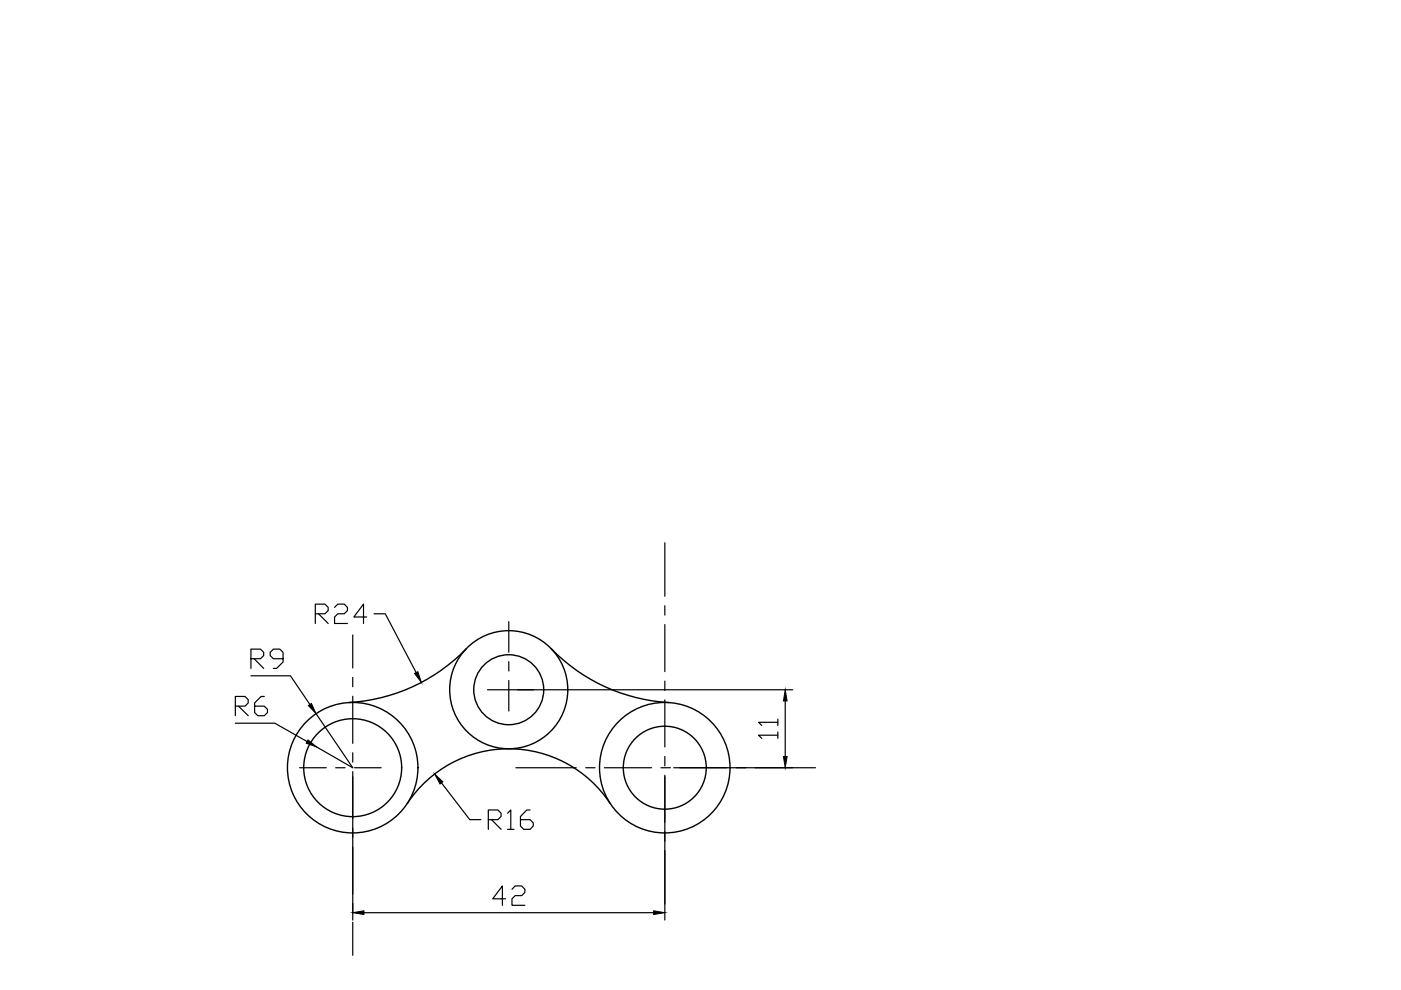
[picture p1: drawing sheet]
<svg xmlns="http://www.w3.org/2000/svg" width="297mm" height="210mm" viewBox="0 0 297 210" stroke-linecap="round" stroke-linejoin="round" font-family="sans-serif">
<defs><g id="words">
<text font-size="7.9" x="103.7" y="193.3">42</text>
<text font-size="7.5" x="159.8" y="157.7">11</text>
</g></defs>
<!-- layer: object -->
<g fill="none" stroke="#000" stroke-width=".3">
<path d="M98.9 137.5a37.7 37.7 0 0 1-24.9 11.5M116.9 137.5a37.8 37.8 0 0 0 24.9 11.5M86.4 170.4a25.7 25.7 0 0 1 43 0"/>
<circle cx="107.9" cy="146.2" r="12.5"/>
<circle cx="107.9" cy="146.2" r="7.4"/>
<circle cx="74.8" cy="162.8" r="13.8"/>
<circle cx="74.8" cy="162.8" r="10.4"/>
<circle cx="140.9" cy="162.8" r="13.8"/>
<circle cx="140.9" cy="162.8" r="8.8"/>
</g>
<!-- layer: cen -->
<g fill="none" stroke="#000" stroke-width=".25">
<path d="M141 115.1v11.3M74.8 134.6v7M107.9 131.8v6.5M141 128.4v2M141 132.4v10M74.8 143.6v2M74.8 147.6v10M74.8 159.6v2M103.4 146.2h9.7M107.9 140.3v2M107.9 144.3v6.5M141 144.4v2"/>
<path d="M141 148.4v10M63.5 162.8h5.7M71.2 162.8h2M74.8 163.6v10M74.8 175.6v2M74.8 179.6v10M75.2 162.8h5.6M109.4 162.8h12.8M124.2 162.8h2M128.2 162.8h9.9M140.1 162.8h2M141 160.4v2"/>
<path d="M141 164.4v10M141 176.3v2.1M144.1 162.8h10M156.1 162.8h2M160.1 162.8h12.8M74.8 191.6v2M74.8 195.5v7.1M141 180.3v11.4"/>
</g>
<!-- layer: 0 -->
<g fill="none" stroke="#000" stroke-width=".25">
<path d="M53.2 139.7h2l.7-.7v-.7l-.7-.7h-2v4.1M53.9 139.7l2 2M60 139.7h-2l-.7-.7v-.7l.7-.7h1.3l.7 .7v2.1l-1.4 1.3h-.6M66.9 130.1h2l.7-.6v-.7l-.7-.7h-2v4.1M67.5 130.1l2.1 2.1M70.9 128.8l.7-.7h1.4l.7 .7v.7l-.7 .6h-1.4l-.7 .7v1.4h2.8M77.8 130.8h-2.8l2.1-2.7v4.1M79.3 130.1h2.4l6.5 12.5M49.9 153.3h8.4l6.8 3.9M49.9 149.7h2.1l.6-.7v-.7l-.6-.6h-2.1v4.1M50.6 149.7l2 2.1M53.2 143.3h8.4l4.1 6.1"/>
<path d="M56 147.7h-.6l-1.4 1.3v2.1l.7 .7h1.3l.7-.7v-.7l-.7-.7h-2M67 151.3l7.8 11.5-7.6-4.4M109.8 146.2h58.3M166.5 148.6v11.8M74.8 164.7v30.4M93.6 166l6 7.8h2.3M103.5 173.8h2.1l.6-.7v-.7l-.6-.7h-2.1v4.1M104.2 173.8l2 2M107.6 172.4l.7-.7v4.1M107.6 175.8h1.4M112.4 171.7h-.7l-1.4 1.4v2l.7 .7h1.4l.7-.7v-.6l-.7-.7h-2.1M141 164.7v30.4"/>
<path d="M142.8 162.8h25.3M77.2 193.5h61.4"/>
</g>
<path d="M65.3 156.9l1.9 1.5-2.3-.8zM65.4 149.6l.6-.5 1 2.2zM87.9 142.8l.7-.4 .7 2.3zM166.5 146.2l.4 2.4h-.8zM92.2 164.1l1.7 1.7-.6 .4zM166.1 160.4h.8l-.4 2.4zM74.8 193.5l2.4-.4v.8zM138.6 193.1l2.4 .4-2.4 .4z" fill="#000" stroke="#000" stroke-width=".21"/>
<use href="#words"/>
</svg>
